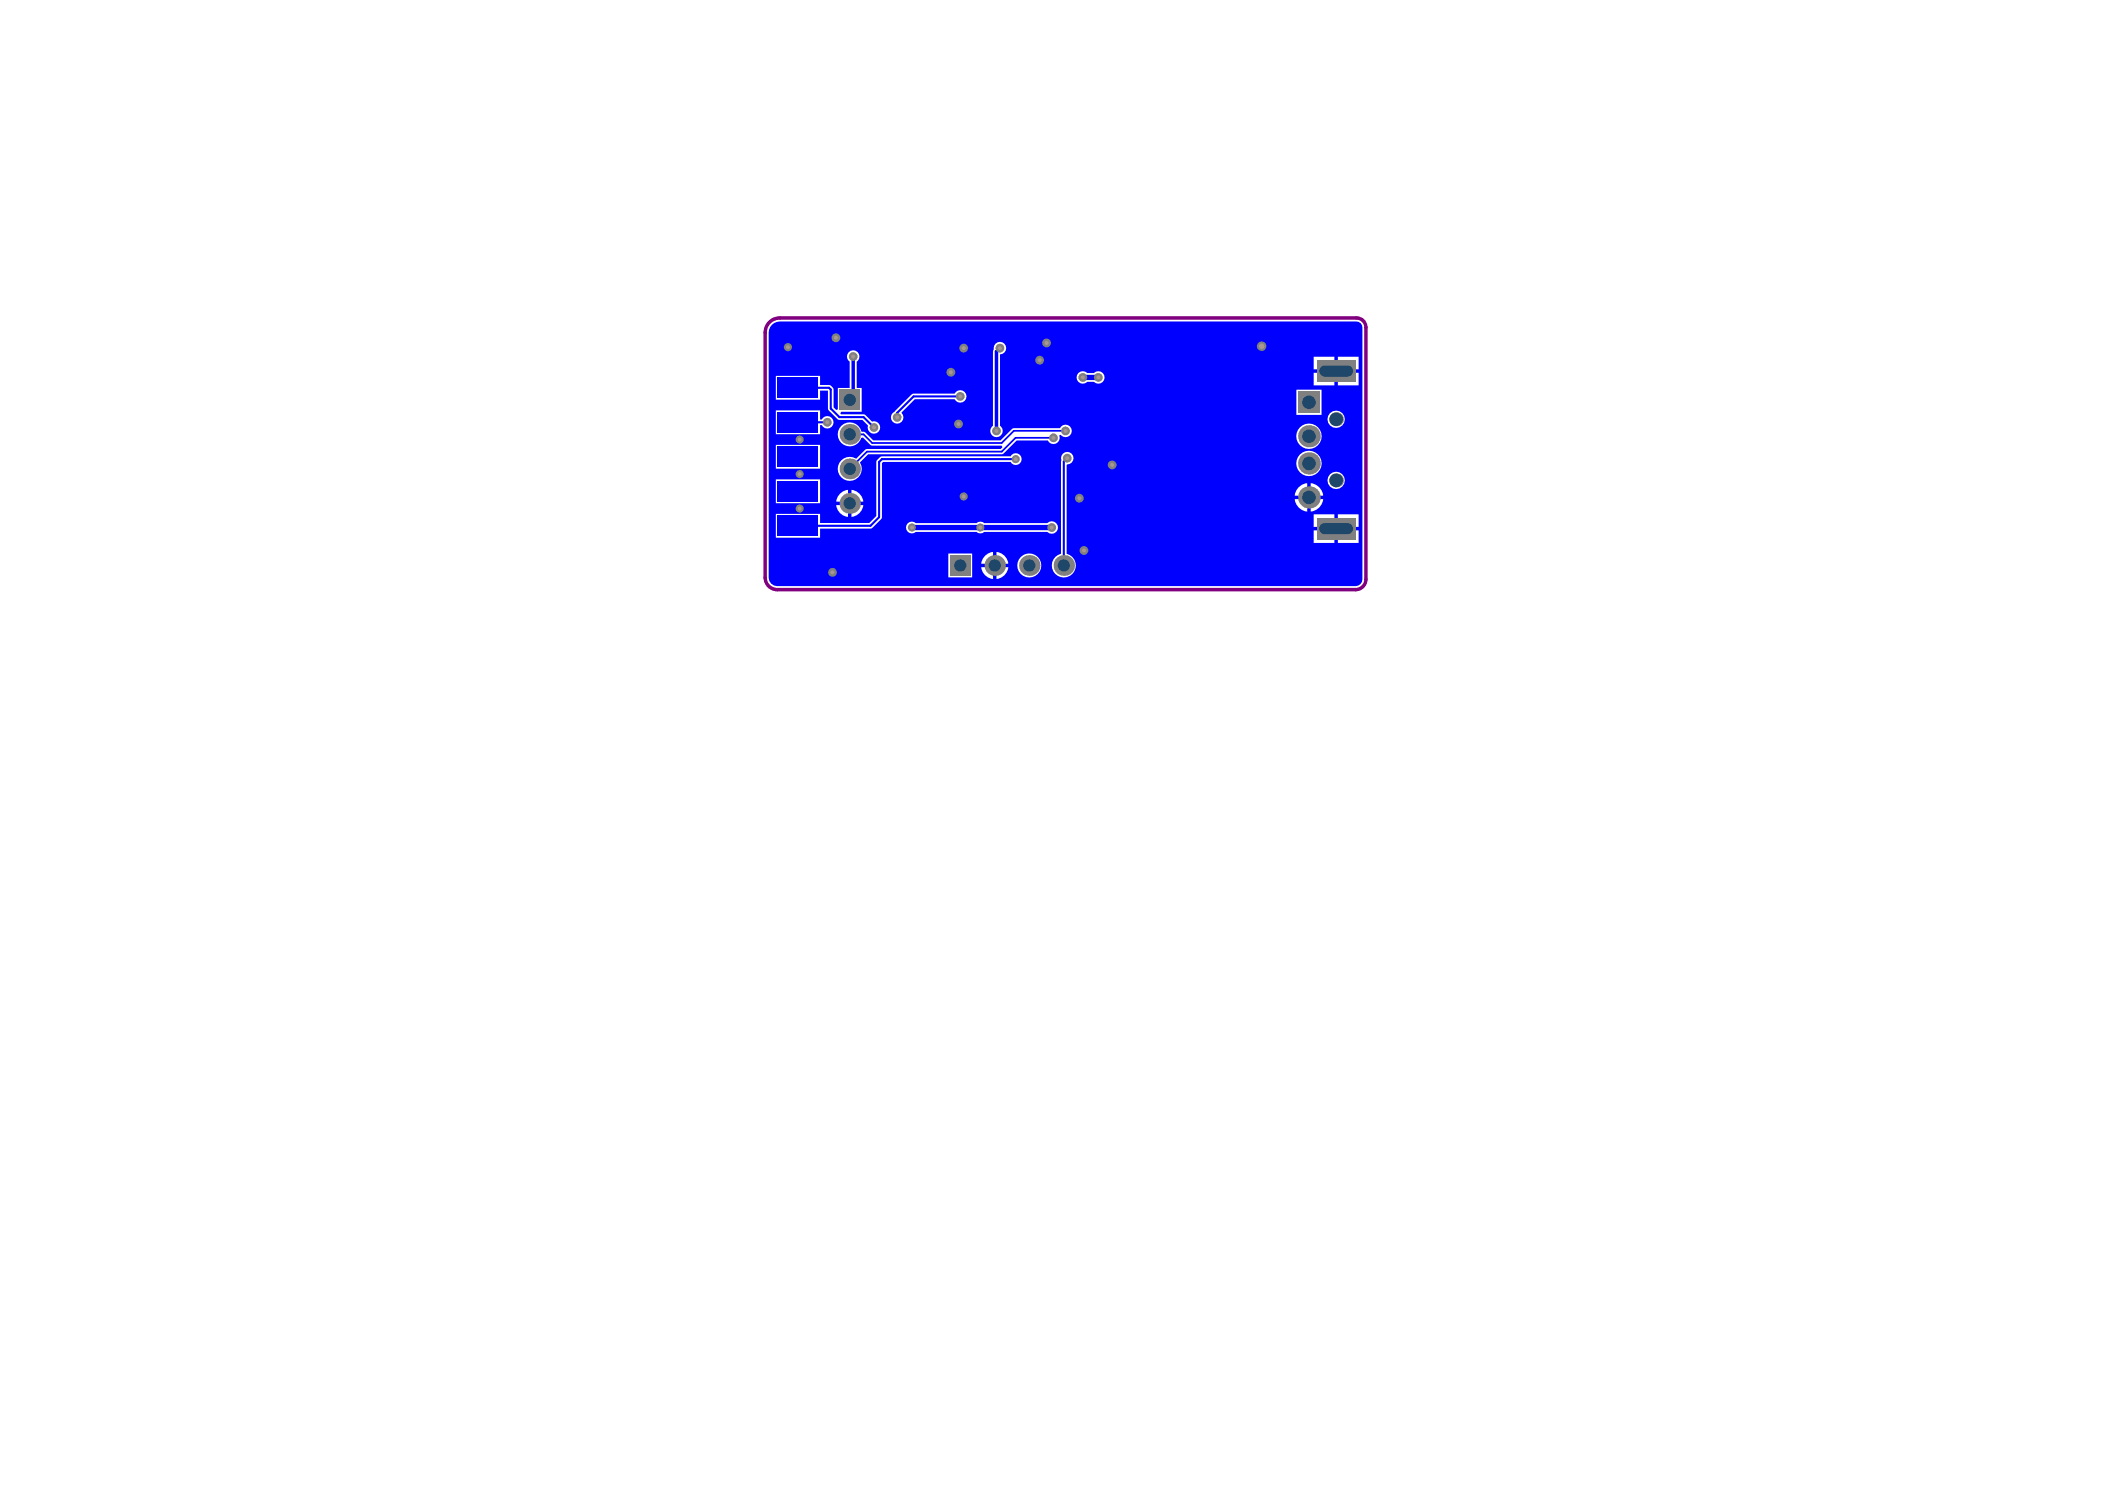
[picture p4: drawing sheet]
<svg xmlns="http://www.w3.org/2000/svg" width="297mm" height="210mm" viewBox="0 0 297 210" stroke-linecap="round" stroke-linejoin="round" font-family="sans-serif">
<path d="M108.6 45.5l.9-.6h.5h81.4a1.33 1.33 0 0 1 1.3 1.3v35.5a1.46 1.46 0 0 1-1.4 1.5h-81.6a1.7 1.7 0 0 1-1.7-1.7v-34.6v-.5z" fill="none" stroke="#800080" stroke-width=".49"/>
<g fill="#a6968d">
<circle cx="153" cy="77.7" r=".29"/>
<circle cx="152.8" cy="53.2" r=".29"/>
<circle cx="155" cy="53.2" r=".29"/>
<circle cx="178" cy="48.8" r=".38"/>
<circle cx="120.4" cy="50.3" r=".29"/>
<circle cx="112.8" cy="71.7" r=".29"/>
<circle cx="112.8" cy="62" r=".29"/>
<circle cx="112.8" cy="66.9" r=".29"/>
<circle cx="111.2" cy="49" r=".29"/>
<circle cx="148.7" cy="61.8" r=".29"/>
<circle cx="150.4" cy="60.8" r=".29"/>
<circle cx="123.3" cy="60.3" r=".29"/>
<circle cx="116.7" cy="59.6" r=".29"/>
<circle cx="126.6" cy="58.9" r=".29"/>
<circle cx="136" cy="70" r=".29"/>
<circle cx="147.7" cy="48.4" r=".29"/>
<circle cx="146.7" cy="50.8" r=".29"/>
<circle cx="135.3" cy="59.8" r=".29"/>
<circle cx="134.2" cy="52.5" r=".29"/>
<circle cx="136" cy="49.1" r=".29"/>
<circle cx="118" cy="47.6" r=".29"/>
<circle cx="117.5" cy="80.7" r=".29"/>
<circle cx="152.3" cy="70.3" r=".29"/>
<circle cx="156.9" cy="65.6" r=".29"/>
<circle cx="128.7" cy="74.4" r=".29"/>
<circle cx="138.3" cy="74.4" r=".29"/>
<circle cx="148.4" cy="74.4" r=".29"/>
<circle cx="143.3" cy="64.8" r=".29"/>
<circle cx="150.6" cy="64.6" r=".29"/>
<circle cx="140.6" cy="60.8" r=".29"/>
<circle cx="141.1" cy="49.1" r=".29"/>
<circle cx="135.5" cy="55.9" r=".29"/>
</g>
<path d="M108.9 45.8a1.58 1.58 0 0 0-.4 1.1v34.6a1.19 1.19 0 0 0 1.2 1.2h81.6a.96 .96 0 0 0 1-1v-35.5a.83 .83 0 0 0-.9-.8l-81.4-.1a1.59 1.59 0 0 0-1.1 .5zM185.4 50.3h2.9v1.8h-2.9zM188.8 50.3h2.9v1.8h-2.9zM152.2 52.6a.88 .88 0 0 1 1.2 0h1a.88 .88 0 0 1 1.2 0 .88 .88 0 0 1 0 1.3 .88 .88 0 0 1-1.2 0h-1a.88 .88 0 0 1-1.2 0 .88 .88 0 0 1 0-1.3zM185.4 52.6h2.9v1.8h-2.9zM188.8 52.6h2.9v1.8h-2.9zM109.5 53h6.2v1.3h1.4l.5 .5v2.7l.4 .3 .2-.1v-3h1.7v-3.7a.87 .87 0 0 1-.2-1.3 .87 .87 0 0 1 1.4 0 .87 .87 0 0 1-.2 1.3v3.7h.7v3.4h-2.9l-.1 .2 .1 .1 3.3 .1 1.1 1a.88 .88 0 0 1 1.1 .7 .88 .88 0 0 1-1 1 .88 .88 0 0 1-.7-1.2l-.8-.8h-3.3l-.2-.1-1.3-1.3-.1-2.7h-1.1v1.3h-6.2zM182.9 55h3.6v3.5h-3.6zM109.5 57.9h6.2v1.3h.3a.88 .88 0 0 1 1.3-.3 .88 .88 0 0 1 0 1.4 .88 .88 0 0 1-1.3-.3h-.3v1.3h-6.2zM126 58.3l2.8-2.7 5.9-.1a.88 .88 0 0 1 1.4-.3 .88 .88 0 0 1 0 1.4 .88 .88 0 0 1-1.4-.3h-5.6l-1.9 1.9a.89 .89 0 0 1 .1 1.2 .89 .89 0 0 1-1.3 .1 .89 .89 0 0 1 0-1.2zM187.3 59.1a1.25 1.25 0 0 1 2.5 0 1.25 1.25 0 0 1-2.5 0zM140.5 48.5a.88 .88 0 0 1 1.4 .3 .88 .88 0 0 1-.8 1.2v10.1a.87 .87 0 0 1 .2 1.3 .87 .87 0 0 1-1.3 0 .87 .87 0 0 1 .1-1.3v-10.5l.2-.8zM118.7 60.1a1.69 1.69 0 0 1 2.9 .8l.5 .1 1.1 1.1h18l1.7-1.7h6.7a.88 .88 0 0 1 1.3-.3 .88 .88 0 0 1 .1 1.3 .88 .88 0 0 1-1.3-.1l-.2 .1a.88 .88 0 0 1-.5 1.2 .88 .88 0 0 1-1.1-.5h-4.4l-1.9 1.9-.2 .1h-18.9l-1.2 1.1a1.69 1.69 0 0 1-1.1 2.6 1.69 1.69 0 0 1-2-2 1.69 1.69 0 0 1 2.6-1.1l1.3-1.3 .2-.1h18.9l.3-.2-.2-.2h-18.2l-.3-.1-1-1.1-.3 .1a1.69 1.69 0 0 1-2.5 .9 1.69 1.69 0 0 1-.3-2.6zM182.9 61.5a1.8 1.8 0 0 1 3.6 0 1.8 1.8 0 0 1-3.6 0zM109.5 62.8h6.2v3.3h-6.2zM182.9 65.4a1.8 1.8 0 0 1 3.6 0 1.8 1.8 0 0 1-3.6 0zM187.3 67.8a1.25 1.25 0 0 1 2.5 0 1.25 1.25 0 0 1-2.5 0zM183.3 68.7l.4-.3 .8-.2v1.7h-1.8l.2-.8zM185 68.2a1.96 1.96 0 0 1 1.7 1.7h-1.7zM118.5 69.6l.4-.3 .8-.2v1.7h-1.7l.2-.8zM120.2 69.1a1.87 1.87 0 0 1 1.6 1.7h-1.6zM109.5 67.6h6.2v3.4h-6.2zM185 70.4h1.7a1.96 1.96 0 0 1-1.7 1.8zM182.7 70.4h1.8v1.8a1.96 1.96 0 0 1-1.8-1.8zM120.2 71.3h1.6a1.87 1.87 0 0 1-1.6 1.6zM118 71.3h1.7v1.6a1.87 1.87 0 0 1-1.7-1.6zM185.4 72.6h2.9v1.7h-2.9zM188.8 72.6h2.9v1.7h-2.9zM128.1 73.8a.82 .82 0 0 1 1.1 0h8.6a.8 .8 0 0 1 1.1 0h8.9a.88 .88 0 0 1 1.2 0 .88 .88 0 0 1 0 1.2 .88 .88 0 0 1-1.2 0h-8.9a.8 .8 0 0 1-1.1 0h-8.6a.83 .83 0 0 1-1.1 0 .83 .83 0 0 1 0-1.2zM109.5 72.5h6.2v1.3h7l1-1v-7.6a1.12 1.12 0 0 1 .8-.8h18.1a.83 .83 0 0 1 1.3-.3 .83 .83 0 0 1 0 1.3 .83 .83 0 0 1-1.3-.2h-18l-.2 .1v7.7l-.1 .2-1.3 1.3-7.3 .1v1.3h-6.2zM185.4 74.8h2.9v1.8h-2.9zM188.8 74.8h2.9v1.8h-2.9zM139 78.4l.4-.3 .7-.2v1.6h-1.6l.2-.7zM140.6 77.9a1.87 1.87 0 0 1 1.7 1.6h-1.7zM133.8 78.1h3.4v3.3h-3.4zM143.5 79.8a1.7 1.7 0 0 1 3.4 0 1.7 1.7 0 0 1-3.4 0zM150 64a.88 .88 0 0 1 1.4 .3 .88 .88 0 0 1-.8 1.2l-.1 .1v12.5a1.69 1.69 0 0 1 1 2.6 1.69 1.69 0 0 1-2.8 0 1.69 1.69 0 0 1 1-2.6v-13.1a1.06 1.06 0 0 1 .3-1zM140.6 80h1.7a1.87 1.87 0 0 1-1.7 1.7zM138.5 80h1.6v1.7a1.87 1.87 0 0 1-1.6-1.7z" fill="#00f"/>
<path d="M152.8 53.2h2.2M128.7 74.4h19.7" fill="none" stroke="#00f" stroke-width=".74"/>
<path d="M112.8 54.7h4.2l.2 .2v2.7l1.2 1.2h3.5l1.4 1.5M112.8 59.6h3.9M135.5 55.9h-6.6l-2.3 2.3v.7M143.3 64.8h-18.8l-.4 .4v7.8l-1.3 1.2h-10M150.6 64.6l-.5 .5v14.7" fill="none" stroke="#00f" stroke-width=".3"/>
<path d="M148.7 61.8h-5.4l-1.9 1.9h-19.1l-2.4 2.4M150.3 60.8h.1M150.3 60.8h-7.2l-1.8 1.7h-18.2l-1.2-1.2h-2" fill="none" stroke="#00f" stroke-width=".25"/>
<path d="M120.4 50.3v5.6l-.5 .5M141.1 49.1l-.5 .5v11.2" fill="none" stroke="#00f" stroke-width=".49"/>
<circle cx="153" cy="77.7" r=".62" fill="#808080"/>
<circle cx="153" cy="77.7" r=".29" fill="#a6968d"/>
<circle cx="152.8" cy="53.2" r=".62" fill="#808080"/>
<circle cx="152.8" cy="53.2" r=".29" fill="#a6968d"/>
<circle cx="155" cy="53.2" r=".62" fill="#808080"/>
<circle cx="155" cy="53.2" r=".29" fill="#a6968d"/>
<circle cx="178" cy="48.8" r=".67" fill="#808080"/>
<circle cx="178" cy="48.8" r=".38" fill="#a6968d"/>
<circle cx="120.4" cy="50.3" r=".62" fill="#808080"/>
<circle cx="120.4" cy="50.3" r=".29" fill="#a6968d"/>
<circle cx="112.8" cy="71.7" r=".58" fill="#808080"/>
<circle cx="112.8" cy="71.7" r=".29" fill="#a6968d"/>
<circle cx="112.8" cy="62" r=".58" fill="#808080"/>
<circle cx="112.8" cy="62" r=".29" fill="#a6968d"/>
<circle cx="112.8" cy="66.9" r=".58" fill="#808080"/>
<circle cx="112.8" cy="66.9" r=".29" fill="#a6968d"/>
<circle cx="111.2" cy="49" r=".58" fill="#808080"/>
<circle cx="111.2" cy="49" r=".29" fill="#a6968d"/>
<circle cx="148.7" cy="61.8" r=".62" fill="#808080"/>
<circle cx="148.7" cy="61.8" r=".29" fill="#a6968d"/>
<circle cx="150.4" cy="60.8" r=".62" fill="#808080"/>
<circle cx="150.4" cy="60.8" r=".29" fill="#a6968d"/>
<circle cx="123.3" cy="60.3" r=".62" fill="#808080"/>
<circle cx="123.3" cy="60.3" r=".29" fill="#a6968d"/>
<circle cx="116.7" cy="59.6" r=".62" fill="#808080"/>
<circle cx="116.7" cy="59.6" r=".29" fill="#a6968d"/>
<circle cx="126.6" cy="58.9" r=".62" fill="#808080"/>
<circle cx="126.6" cy="58.9" r=".29" fill="#a6968d"/>
<circle cx="136" cy="70" r=".58" fill="#808080"/>
<circle cx="136" cy="70" r=".29" fill="#a6968d"/>
<circle cx="147.7" cy="48.4" r=".62" fill="#808080"/>
<circle cx="147.7" cy="48.4" r=".29" fill="#a6968d"/>
<circle cx="146.7" cy="50.8" r=".62" fill="#808080"/>
<circle cx="146.7" cy="50.8" r=".29" fill="#a6968d"/>
<circle cx="135.3" cy="59.8" r=".62" fill="#808080"/>
<circle cx="135.3" cy="59.8" r=".29" fill="#a6968d"/>
<circle cx="134.2" cy="52.5" r=".62" fill="#808080"/>
<circle cx="134.2" cy="52.5" r=".29" fill="#a6968d"/>
<circle cx="136" cy="49.1" r=".62" fill="#808080"/>
<circle cx="136" cy="49.1" r=".29" fill="#a6968d"/>
<circle cx="118" cy="47.6" r=".62" fill="#808080"/>
<circle cx="118" cy="47.6" r=".29" fill="#a6968d"/>
<circle cx="117.5" cy="80.7" r=".62" fill="#808080"/>
<circle cx="117.5" cy="80.7" r=".29" fill="#a6968d"/>
<circle cx="152.3" cy="70.3" r=".62" fill="#808080"/>
<circle cx="152.3" cy="70.3" r=".29" fill="#a6968d"/>
<circle cx="156.9" cy="65.6" r=".62" fill="#808080"/>
<circle cx="156.9" cy="65.6" r=".29" fill="#a6968d"/>
<circle cx="128.7" cy="74.4" r=".58" fill="#808080"/>
<circle cx="128.7" cy="74.4" r=".29" fill="#a6968d"/>
<circle cx="138.3" cy="74.4" r=".58" fill="#808080"/>
<circle cx="138.3" cy="74.4" r=".29" fill="#a6968d"/>
<circle cx="148.4" cy="74.4" r=".62" fill="#808080"/>
<circle cx="148.4" cy="74.4" r=".29" fill="#a6968d"/>
<circle cx="143.3" cy="64.8" r=".58" fill="#808080"/>
<circle cx="143.3" cy="64.8" r=".29" fill="#a6968d"/>
<circle cx="150.6" cy="64.6" r=".62" fill="#808080"/>
<circle cx="150.6" cy="64.6" r=".29" fill="#a6968d"/>
<circle cx="140.6" cy="60.8" r=".62" fill="#808080"/>
<circle cx="140.6" cy="60.8" r=".29" fill="#a6968d"/>
<circle cx="141.1" cy="49.1" r=".62" fill="#808080"/>
<circle cx="141.1" cy="49.1" r=".29" fill="#a6968d"/>
<circle cx="135.5" cy="55.9" r=".62" fill="#808080"/>
<circle cx="135.5" cy="55.9" r=".29" fill="#a6968d"/>
<circle cx="188.5" cy="67.8" r=".97" fill="#808080"/>
<circle cx="188.5" cy="67.8" r=".96" fill="#1f4769"/>
<circle cx="188.5" cy="59.1" r=".97" fill="#808080"/>
<circle cx="188.5" cy="59.1" r=".96" fill="#1f4769"/>
<circle cx="150.1" cy="79.8" r="1.45" fill="#808080"/>
<circle cx="150.1" cy="79.8" r=".86" fill="#1f4769"/>
<circle cx="119.9" cy="66.1" r="1.45" fill="#808080"/>
<circle cx="119.9" cy="66.1" r=".86" fill="#1f4769"/>
<path d="M185.9 73h5.3v3.1h-5.3z" fill-rule="evenodd" fill="#808080"/>
<path d="M186.9 74.6h3.3" fill="none" stroke="#1f4769" stroke-width="1.6"/>
<path d="M185.9 50.8h5.3v3.1h-5.3z" fill-rule="evenodd" fill="#808080"/>
<path d="M186.9 52.3h3.3" fill="none" stroke="#1f4769" stroke-width="1.6"/>
<circle cx="140.4" cy="79.8" r="1.45" fill="#808080"/>
<circle cx="140.4" cy="79.8" r=".86" fill="#1f4769"/>
<circle cx="145.2" cy="79.8" r="1.45" fill="#808080"/>
<circle cx="145.2" cy="79.8" r=".86" fill="#1f4769"/>
<path d="M134.1 78.3h2.8v2.9h-2.8z" fill-rule="evenodd" fill="#808080"/>
<circle cx="135.5" cy="79.8" r=".86" fill="#1f4769"/>
<circle cx="119.9" cy="71" r="1.45" fill="#808080"/>
<circle cx="119.9" cy="71" r=".86" fill="#1f4769"/>
<path d="M118.5 55h2.8v2.8h-2.8z" fill-rule="evenodd" fill="#808080"/>
<circle cx="119.9" cy="56.4" r=".86" fill="#1f4769"/>
<circle cx="119.9" cy="61.3" r="1.45" fill="#808080"/>
<circle cx="119.9" cy="61.3" r=".86" fill="#1f4769"/>
<circle cx="184.7" cy="65.4" r="1.55" fill="#808080"/>
<circle cx="184.7" cy="65.4" r=".96" fill="#1f4769"/>
<circle cx="184.7" cy="70.2" r="1.55" fill="#808080"/>
<circle cx="184.7" cy="70.2" r=".96" fill="#1f4769"/>
<path d="M183.2 55.2h3v3.1h-3z" fill-rule="evenodd" fill="#808080"/>
<circle cx="184.7" cy="56.8" r=".96" fill="#1f4769"/>
<circle cx="184.7" cy="61.5" r="1.55" fill="#808080"/>
<circle cx="184.7" cy="61.5" r=".96" fill="#1f4769"/>
<g fill="#00f">
<path d="M109.7 63h5.8v2.9h-5.8z" fill-rule="evenodd"/>
<path d="M109.7 67.9h5.8v2.8h-5.8z" fill-rule="evenodd"/>
<path d="M109.7 72.7h5.8v2.9h-5.8z" fill-rule="evenodd"/>
<path d="M109.7 53.3h5.8v2.8h-5.8z" fill-rule="evenodd"/>
<path d="M109.7 58.1h5.8v2.9h-5.8z" fill-rule="evenodd"/>
</g>
</svg>
